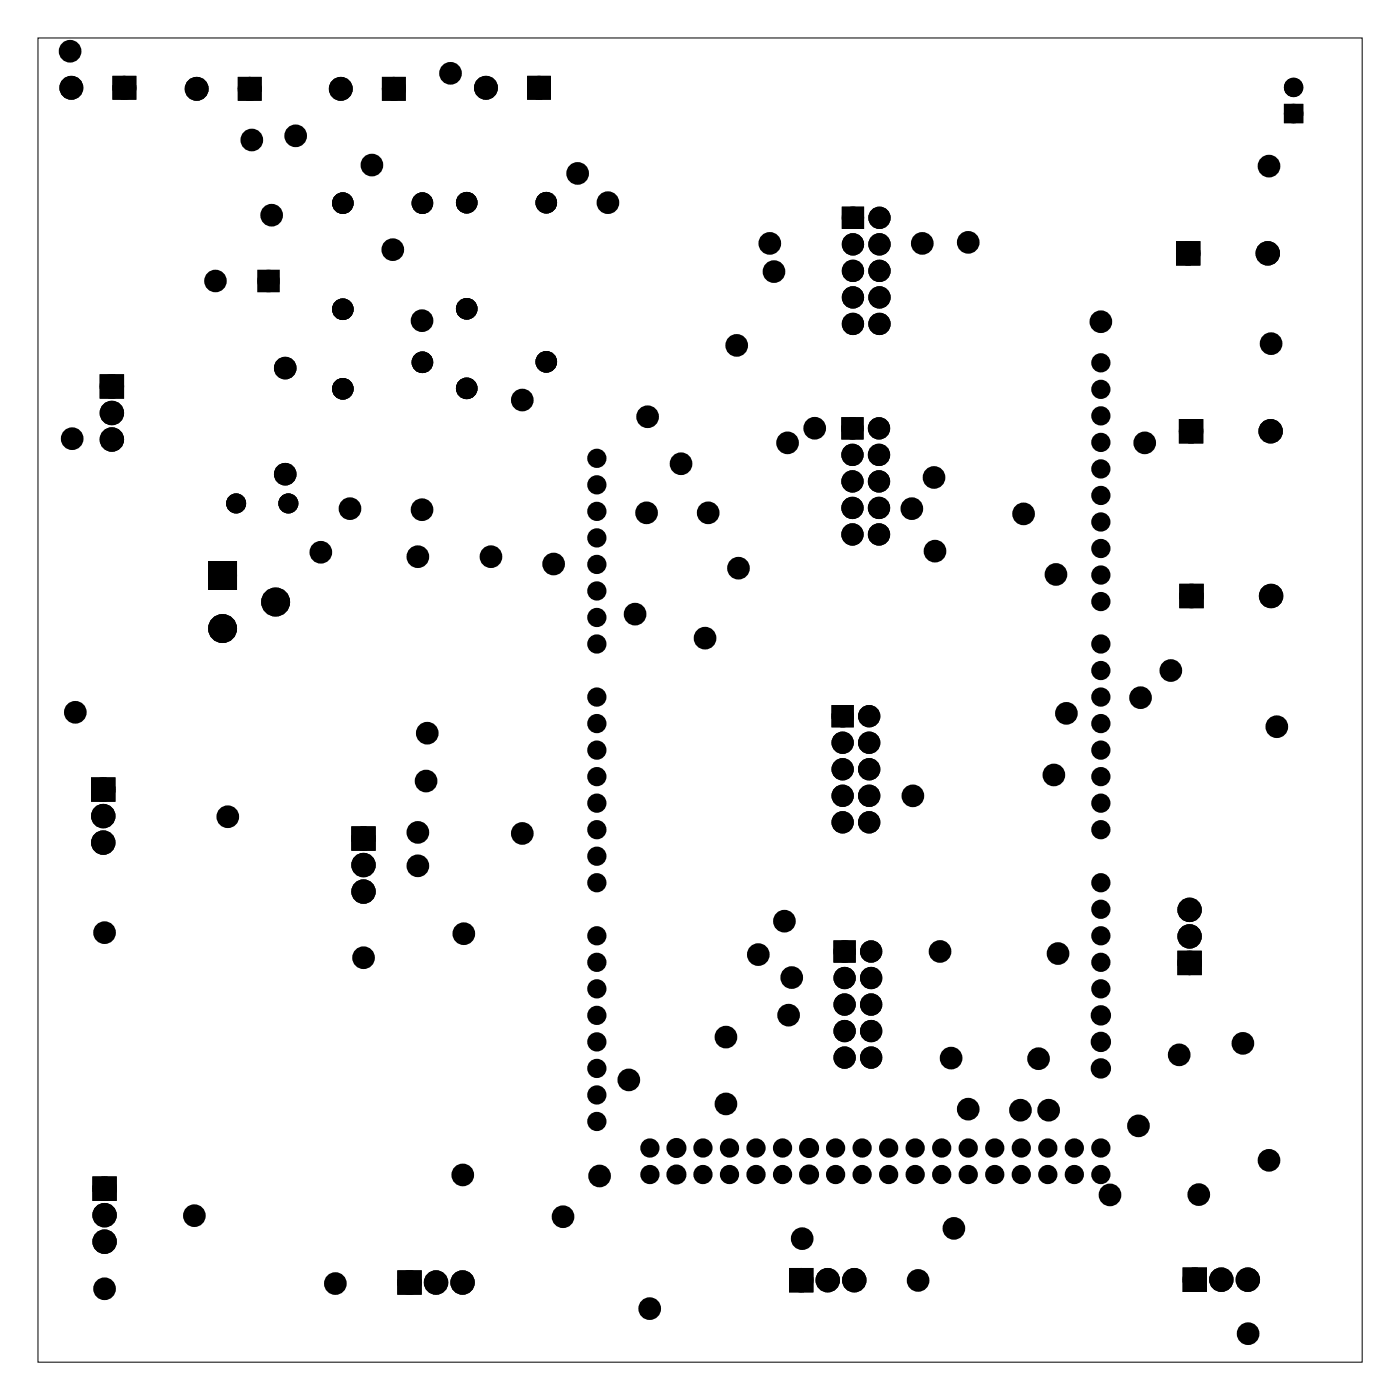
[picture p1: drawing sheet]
<svg xmlns="http://www.w3.org/2000/svg" width="134mm" height="134mm" viewBox="0 0 134 134" stroke-linecap="round" stroke-linejoin="round" font-family="sans-serif">
<path d="M3.6 3.6h126.8v126.8h-126.8z" fill="none" stroke="#000" stroke-width=".1"/>
<g fill="#000">
<circle cx="6.7" cy="4.9" r=".7"/>
<circle cx="6.8" cy="8.4" r=".76"/>
<circle cx="11.9" cy="8.4" r=".76"/>
<circle cx="18.8" cy="8.5" r=".76"/>
<circle cx="23.9" cy="8.5" r=".76"/>
<circle cx="24.1" cy="13.4" r=".7"/>
<circle cx="28.3" cy="13" r=".7"/>
<circle cx="32.6" cy="8.5" r=".76"/>
<circle cx="32.8" cy="19.5" r=".78"/>
<circle cx="35.6" cy="15.8" r=".7"/>
<circle cx="37.7" cy="8.5" r=".76"/>
<circle cx="40.4" cy="19.5" r=".78"/>
<circle cx="43.1" cy="7" r=".7"/>
<circle cx="44.7" cy="19.4" r=".78"/>
<circle cx="46.5" cy="8.4" r=".76"/>
<circle cx="51.6" cy="8.4" r=".76"/>
<circle cx="52.3" cy="19.4" r=".78"/>
<circle cx="55.3" cy="16.6" r=".7"/>
<circle cx="58.2" cy="19.4" r=".7"/>
<circle cx="121.5" cy="15.9" r=".7"/>
<circle cx="123.9" cy="8.4" r=".6"/>
<circle cx="123.9" cy="10.9" r=".6"/>
<circle cx="10.7" cy="37" r=".79"/>
<circle cx="10.7" cy="39.5" r=".79"/>
<circle cx="20.6" cy="26.9" r=".7"/>
<circle cx="25.7" cy="26.9" r=".7"/>
<circle cx="26" cy="20.6" r=".7"/>
<circle cx="27.3" cy="35.2" r=".7"/>
<circle cx="32.8" cy="37.2" r=".78"/>
<circle cx="32.8" cy="29.6" r=".78"/>
<circle cx="37.6" cy="23.9" r=".7"/>
<circle cx="40.4" cy="30.7" r=".7"/>
<circle cx="40.4" cy="34.7" r=".78"/>
<circle cx="44.7" cy="29.6" r=".78"/>
<circle cx="44.7" cy="37.2" r=".78"/>
<circle cx="50" cy="38.3" r=".7"/>
<circle cx="52.3" cy="34.6" r=".78"/>
<circle cx="62" cy="39.9" r=".7"/>
<circle cx="70.5" cy="33.1" r=".7"/>
<circle cx="73.7" cy="23.3" r=".7"/>
<circle cx="74.1" cy="26" r=".7"/>
<circle cx="81.7" cy="20.9" r=".72"/>
<circle cx="81.7" cy="23.4" r=".72"/>
<circle cx="81.7" cy="28.5" r=".72"/>
<circle cx="81.7" cy="25.9" r=".72"/>
<circle cx="81.7" cy="31" r=".72"/>
<circle cx="84.2" cy="23.4" r=".72"/>
<circle cx="84.2" cy="20.9" r=".72"/>
<circle cx="84.2" cy="25.9" r=".72"/>
<circle cx="84.2" cy="28.5" r=".72"/>
<circle cx="84.2" cy="31" r=".72"/>
<circle cx="88.3" cy="23.3" r=".7"/>
<circle cx="92.7" cy="23.2" r=".7"/>
<circle cx="105.4" cy="37.3" r=".62"/>
<circle cx="105.4" cy="39.8" r=".62"/>
<circle cx="105.4" cy="34.7" r=".62"/>
<circle cx="105.4" cy="30.8" r=".7"/>
<circle cx="113.8" cy="24.3" r=".79"/>
<circle cx="121.4" cy="24.3" r=".79"/>
<circle cx="121.7" cy="32.9" r=".7"/>
<circle cx="6.9" cy="42" r=".7"/>
<circle cx="10.7" cy="42.1" r=".79"/>
<circle cx="21.3" cy="55.1" r=".89"/>
<circle cx="22.6" cy="48.2" r=".59"/>
<circle cx="26.4" cy="57.6" r=".89"/>
<circle cx="27.3" cy="45.4" r=".7"/>
<circle cx="27.6" cy="48.2" r=".59"/>
<circle cx="30.7" cy="52.9" r=".7"/>
<circle cx="33.5" cy="48.7" r=".7"/>
<circle cx="40" cy="53.3" r=".7"/>
<circle cx="40.4" cy="48.8" r=".7"/>
<circle cx="47" cy="53.3" r=".7"/>
<circle cx="53" cy="54" r=".7"/>
<circle cx="57.2" cy="51.5" r=".62"/>
<circle cx="57.2" cy="54" r=".62"/>
<circle cx="57.2" cy="46.4" r=".62"/>
<circle cx="57.2" cy="59.1" r=".62"/>
<circle cx="57.2" cy="56.6" r=".62"/>
<circle cx="57.2" cy="49" r=".62"/>
<circle cx="57.2" cy="43.9" r=".62"/>
<circle cx="60.8" cy="58.8" r=".7"/>
<circle cx="61.9" cy="49.1" r=".7"/>
<circle cx="65.2" cy="44.4" r=".7"/>
<circle cx="67.8" cy="49.1" r=".7"/>
<circle cx="70.7" cy="54.4" r=".7"/>
<circle cx="75.4" cy="42.4" r=".7"/>
<circle cx="78" cy="41" r=".7"/>
<circle cx="81.6" cy="48.6" r=".72"/>
<circle cx="81.6" cy="51.2" r=".72"/>
<circle cx="81.6" cy="46.1" r=".72"/>
<circle cx="81.6" cy="41" r=".72"/>
<circle cx="81.6" cy="43.6" r=".72"/>
<circle cx="84.2" cy="48.6" r=".72"/>
<circle cx="84.2" cy="51.2" r=".72"/>
<circle cx="84.2" cy="41" r=".72"/>
<circle cx="84.2" cy="46.1" r=".72"/>
<circle cx="84.2" cy="43.6" r=".72"/>
<circle cx="87.3" cy="48.7" r=".7"/>
<circle cx="89.4" cy="45.7" r=".7"/>
<circle cx="89.5" cy="52.8" r=".7"/>
<circle cx="98" cy="49.2" r=".7"/>
<circle cx="101.1" cy="55" r=".7"/>
<circle cx="105.4" cy="55.1" r=".62"/>
<circle cx="105.4" cy="52.5" r=".62"/>
<circle cx="105.4" cy="47.4" r=".62"/>
<circle cx="105.4" cy="57.6" r=".62"/>
<circle cx="105.4" cy="50" r=".62"/>
<circle cx="105.4" cy="44.9" r=".62"/>
<circle cx="105.4" cy="42.4" r=".62"/>
<circle cx="109.6" cy="42.4" r=".7"/>
<circle cx="114" cy="41.3" r=".79"/>
<circle cx="114.1" cy="57.1" r=".79"/>
<circle cx="121.7" cy="41.3" r=".79"/>
<circle cx="121.7" cy="57.1" r=".79"/>
<circle cx="7.2" cy="68.2" r=".7"/>
<circle cx="9.9" cy="75.6" r=".79"/>
<circle cx="9.9" cy="78.1" r=".79"/>
<circle cx="21.3" cy="60.2" r=".89"/>
<circle cx="21.8" cy="78.2" r=".7"/>
<circle cx="40" cy="79.7" r=".7"/>
<circle cx="40.8" cy="74.8" r=".7"/>
<circle cx="40.9" cy="70.2" r=".7"/>
<circle cx="50" cy="79.8" r=".7"/>
<circle cx="57.2" cy="79.4" r=".62"/>
<circle cx="57.2" cy="66.7" r=".62"/>
<circle cx="57.2" cy="76.9" r=".62"/>
<circle cx="57.2" cy="71.8" r=".62"/>
<circle cx="57.2" cy="74.4" r=".62"/>
<circle cx="57.2" cy="61.7" r=".62"/>
<circle cx="57.2" cy="69.3" r=".62"/>
<circle cx="67.5" cy="61.1" r=".7"/>
<circle cx="80.7" cy="73.7" r=".72"/>
<circle cx="80.7" cy="68.6" r=".72"/>
<circle cx="80.7" cy="78.7" r=".72"/>
<circle cx="80.7" cy="71.1" r=".72"/>
<circle cx="80.7" cy="76.2" r=".72"/>
<circle cx="83.2" cy="68.6" r=".72"/>
<circle cx="83.2" cy="76.2" r=".72"/>
<circle cx="83.2" cy="73.7" r=".72"/>
<circle cx="83.2" cy="78.7" r=".72"/>
<circle cx="83.2" cy="71.1" r=".72"/>
<circle cx="87.4" cy="76.2" r=".7"/>
<circle cx="100.9" cy="74.2" r=".7"/>
<circle cx="102.1" cy="68.3" r=".7"/>
<circle cx="105.4" cy="71.8" r=".62"/>
<circle cx="105.4" cy="66.7" r=".62"/>
<circle cx="105.4" cy="79.4" r=".62"/>
<circle cx="105.4" cy="64.2" r=".62"/>
<circle cx="105.4" cy="76.9" r=".62"/>
<circle cx="105.4" cy="61.7" r=".62"/>
<circle cx="105.4" cy="69.3" r=".62"/>
<circle cx="105.4" cy="74.4" r=".62"/>
<circle cx="109.2" cy="66.8" r=".7"/>
<circle cx="112.1" cy="64.2" r=".7"/>
<circle cx="122.3" cy="69.6" r=".7"/>
<circle cx="9.9" cy="80.7" r=".79"/>
<circle cx="10" cy="89.3" r=".7"/>
<circle cx="34.8" cy="80.3" r=".79"/>
<circle cx="34.8" cy="82.8" r=".79"/>
<circle cx="34.8" cy="85.4" r=".79"/>
<circle cx="34.8" cy="91.7" r=".7"/>
<circle cx="40" cy="82.9" r=".7"/>
<circle cx="44.4" cy="89.4" r=".7"/>
<circle cx="57.2" cy="84.5" r=".62"/>
<circle cx="57.2" cy="89.6" r=".62"/>
<circle cx="57.2" cy="82" r=".62"/>
<circle cx="57.2" cy="92.1" r=".62"/>
<circle cx="57.2" cy="94.7" r=".62"/>
<circle cx="57.2" cy="99.8" r=".62"/>
<circle cx="57.2" cy="97.2" r=".62"/>
<circle cx="69.5" cy="99.3" r=".7"/>
<circle cx="72.6" cy="91.4" r=".7"/>
<circle cx="75.1" cy="88.2" r=".7"/>
<circle cx="75.5" cy="97.2" r=".7"/>
<circle cx="75.8" cy="93.6" r=".7"/>
<circle cx="80.9" cy="93.7" r=".72"/>
<circle cx="80.9" cy="98.7" r=".72"/>
<circle cx="80.9" cy="91.1" r=".72"/>
<circle cx="80.9" cy="96.2" r=".72"/>
<circle cx="83.4" cy="93.7" r=".72"/>
<circle cx="83.4" cy="98.7" r=".72"/>
<circle cx="83.4" cy="91.1" r=".72"/>
<circle cx="83.4" cy="96.2" r=".72"/>
<circle cx="90" cy="91.1" r=".7"/>
<circle cx="101.3" cy="91.3" r=".7"/>
<circle cx="105.4" cy="97.2" r=".67"/>
<circle cx="105.4" cy="99.8" r=".67"/>
<circle cx="105.4" cy="89.6" r=".62"/>
<circle cx="105.4" cy="84.5" r=".62"/>
<circle cx="105.4" cy="87.1" r=".62"/>
<circle cx="105.4" cy="94.7" r=".62"/>
<circle cx="105.4" cy="92.1" r=".62"/>
<circle cx="113.9" cy="87.1" r=".79"/>
<circle cx="113.9" cy="92.2" r=".79"/>
<circle cx="113.9" cy="89.7" r=".79"/>
<circle cx="119" cy="99.9" r=".7"/>
<circle cx="10" cy="113.8" r=".79"/>
<circle cx="10" cy="116.4" r=".79"/>
<circle cx="10" cy="118.9" r=".79"/>
<circle cx="18.6" cy="116.4" r=".7"/>
<circle cx="44.3" cy="112.5" r=".7"/>
<circle cx="53.9" cy="116.5" r=".7"/>
<circle cx="57.2" cy="102.3" r=".62"/>
<circle cx="57.2" cy="107.4" r=".62"/>
<circle cx="57.2" cy="104.8" r=".62"/>
<circle cx="57.4" cy="112.6" r=".7"/>
<circle cx="60.2" cy="103.4" r=".7"/>
<circle cx="62.2" cy="112.5" r=".62"/>
<circle cx="62.2" cy="109.9" r=".62"/>
<circle cx="64.8" cy="109.9" r=".66"/>
<circle cx="64.8" cy="112.5" r=".66"/>
<circle cx="67.3" cy="112.5" r=".62"/>
<circle cx="67.3" cy="109.9" r=".62"/>
<circle cx="69.5" cy="105.7" r=".7"/>
<circle cx="69.9" cy="112.5" r=".62"/>
<circle cx="69.9" cy="109.9" r=".62"/>
<circle cx="72.4" cy="112.5" r=".62"/>
<circle cx="72.4" cy="109.9" r=".62"/>
<circle cx="74.9" cy="109.9" r=".62"/>
<circle cx="74.9" cy="112.5" r=".62"/>
<circle cx="76.8" cy="118.6" r=".7"/>
<circle cx="77.5" cy="109.9" r=".66"/>
<circle cx="77.5" cy="112.5" r=".66"/>
<circle cx="80" cy="112.5" r=".62"/>
<circle cx="80" cy="109.9" r=".62"/>
<circle cx="80.9" cy="101.3" r=".72"/>
<circle cx="82.6" cy="112.5" r=".62"/>
<circle cx="82.6" cy="109.9" r=".62"/>
<circle cx="83.4" cy="101.3" r=".72"/>
<circle cx="85.1" cy="109.9" r=".62"/>
<circle cx="85.1" cy="112.5" r=".62"/>
<circle cx="87.6" cy="109.9" r=".62"/>
<circle cx="87.6" cy="112.5" r=".62"/>
<circle cx="90.2" cy="112.5" r=".62"/>
<circle cx="90.2" cy="109.9" r=".62"/>
<circle cx="91.1" cy="101.3" r=".7"/>
<circle cx="91.3" cy="117.6" r=".7"/>
<circle cx="92.7" cy="109.9" r=".62"/>
<circle cx="92.7" cy="112.5" r=".62"/>
<circle cx="92.7" cy="106.2" r=".7"/>
<circle cx="95.3" cy="112.5" r=".62"/>
<circle cx="95.3" cy="109.9" r=".62"/>
<circle cx="97.7" cy="106.3" r=".7"/>
<circle cx="97.8" cy="112.5" r=".62"/>
<circle cx="97.8" cy="109.9" r=".62"/>
<circle cx="99.4" cy="101.4" r=".7"/>
<circle cx="100.3" cy="109.9" r=".62"/>
<circle cx="100.3" cy="112.5" r=".62"/>
<circle cx="100.4" cy="106.3" r=".7"/>
<circle cx="102.9" cy="112.5" r=".62"/>
<circle cx="102.9" cy="109.9" r=".62"/>
<circle cx="105.4" cy="102.3" r=".67"/>
<circle cx="105.4" cy="109.9" r=".62"/>
<circle cx="105.4" cy="112.5" r=".62"/>
<circle cx="106.3" cy="114.4" r=".7"/>
<circle cx="109" cy="107.8" r=".7"/>
<circle cx="112.9" cy="101" r=".7"/>
<circle cx="114.8" cy="114.4" r=".7"/>
<circle cx="121.5" cy="111.1" r=".7"/>
<circle cx="10" cy="123.4" r=".7"/>
<circle cx="32.1" cy="122.9" r=".7"/>
<circle cx="39.2" cy="122.8" r=".79"/>
<circle cx="41.8" cy="122.8" r=".79"/>
<circle cx="44.3" cy="122.8" r=".79"/>
<circle cx="62.2" cy="125.3" r=".7"/>
<circle cx="76.7" cy="122.6" r=".79"/>
<circle cx="79.3" cy="122.6" r=".79"/>
<circle cx="81.8" cy="122.6" r=".79"/>
<circle cx="87.9" cy="122.6" r=".7"/>
<circle cx="114.4" cy="122.5" r=".79"/>
<circle cx="116.9" cy="122.5" r=".79"/>
<circle cx="119.5" cy="122.5" r=".79"/>
<circle cx="119.5" cy="127.7" r=".7"/>
</g>
<g fill="none" stroke="#000" stroke-width=".76" stroke-linecap="butt">
<path d="M11.2 7.6h1.5v1.6h-1.5zM23.2 7.7h1.5v1.6h-1.5zM37 7.7h1.5v1.6h-1.5zM50.9 7.6h1.5v1.6h-1.5zM9.9 36.2h1.6v1.6h-1.6zM25 26.2h1.4v1.4h-1.4zM113 23.5h1.6v1.5h-1.6zM113.3 40.5h1.5v1.6h-1.5zM113.3 56.3h1.6v1.6h-1.6zM9.1 74.8h1.6v1.6h-1.6zM34 79.5h1.6v1.6h-1.6zM113.1 91.4h1.6v1.6h-1.6z"/>
<path d="M9.2 113h1.6v1.6h-1.6zM38.4 122h1.6v1.6h-1.6zM75.9 121.8h1.6v1.6h-1.6zM113.6 121.7h1.6v1.6h-1.6z"/>
<circle cx="6.7" cy="4.9" r=".7"/>
<circle cx="6.8" cy="8.4" r=".76"/>
<circle cx="11.9" cy="8.4" r=".76"/>
<circle cx="18.8" cy="8.5" r=".76"/>
<circle cx="23.9" cy="8.5" r=".76"/>
<circle cx="24.1" cy="13.4" r=".7"/>
<circle cx="28.3" cy="13" r=".7"/>
<circle cx="32.6" cy="8.5" r=".76"/>
<circle cx="35.6" cy="15.8" r=".7"/>
<circle cx="37.7" cy="8.5" r=".76"/>
<circle cx="43.1" cy="7" r=".7"/>
<circle cx="46.5" cy="8.4" r=".76"/>
<circle cx="51.6" cy="8.4" r=".76"/>
<circle cx="55.3" cy="16.6" r=".7"/>
<circle cx="58.2" cy="19.4" r=".7"/>
<circle cx="121.5" cy="15.9" r=".7"/>
<circle cx="10.7" cy="37" r=".79"/>
<circle cx="10.7" cy="39.5" r=".79"/>
<circle cx="20.6" cy="26.9" r=".7"/>
<circle cx="25.7" cy="26.9" r=".7"/>
<circle cx="26" cy="20.6" r=".7"/>
<circle cx="27.3" cy="35.2" r=".7"/>
<circle cx="37.6" cy="23.9" r=".7"/>
<circle cx="40.4" cy="30.7" r=".7"/>
<circle cx="50" cy="38.3" r=".7"/>
<circle cx="62" cy="39.9" r=".7"/>
<circle cx="70.5" cy="33.1" r=".7"/>
<circle cx="73.7" cy="23.3" r=".7"/>
<circle cx="74.1" cy="26" r=".7"/>
<circle cx="88.3" cy="23.3" r=".7"/>
<circle cx="92.7" cy="23.2" r=".7"/>
<circle cx="105.4" cy="30.8" r=".7"/>
<circle cx="113.8" cy="24.3" r=".79"/>
<circle cx="121.4" cy="24.3" r=".79"/>
<circle cx="121.7" cy="32.9" r=".7"/>
<circle cx="6.9" cy="42" r=".7"/>
<circle cx="10.7" cy="42.1" r=".79"/>
<circle cx="27.3" cy="45.4" r=".7"/>
<circle cx="30.7" cy="52.9" r=".7"/>
<circle cx="33.5" cy="48.7" r=".7"/>
<circle cx="40" cy="53.3" r=".7"/>
<circle cx="40.4" cy="48.8" r=".7"/>
<circle cx="47" cy="53.3" r=".7"/>
<circle cx="53" cy="54" r=".7"/>
<circle cx="60.8" cy="58.8" r=".7"/>
<circle cx="61.9" cy="49.1" r=".7"/>
<circle cx="65.2" cy="44.4" r=".7"/>
<circle cx="67.8" cy="49.1" r=".7"/>
<circle cx="70.7" cy="54.4" r=".7"/>
<circle cx="75.4" cy="42.4" r=".7"/>
<circle cx="78" cy="41" r=".7"/>
<circle cx="87.3" cy="48.7" r=".7"/>
<circle cx="89.4" cy="45.7" r=".7"/>
<circle cx="89.5" cy="52.8" r=".7"/>
<circle cx="98" cy="49.2" r=".7"/>
<circle cx="101.1" cy="55" r=".7"/>
<circle cx="109.6" cy="42.4" r=".7"/>
<circle cx="114" cy="41.3" r=".79"/>
<circle cx="114.1" cy="57.1" r=".79"/>
<circle cx="121.7" cy="41.3" r=".79"/>
<circle cx="121.7" cy="57.1" r=".79"/>
<circle cx="7.2" cy="68.2" r=".7"/>
<circle cx="9.9" cy="75.6" r=".79"/>
<circle cx="9.9" cy="78.1" r=".79"/>
<circle cx="21.8" cy="78.2" r=".7"/>
<circle cx="40" cy="79.7" r=".7"/>
<circle cx="40.8" cy="74.8" r=".7"/>
<circle cx="40.9" cy="70.2" r=".7"/>
<circle cx="50" cy="79.8" r=".7"/>
<circle cx="67.5" cy="61.1" r=".7"/>
<circle cx="87.4" cy="76.2" r=".7"/>
<circle cx="100.9" cy="74.2" r=".7"/>
<circle cx="102.1" cy="68.3" r=".7"/>
<circle cx="109.2" cy="66.8" r=".7"/>
<circle cx="112.1" cy="64.2" r=".7"/>
<circle cx="122.3" cy="69.6" r=".7"/>
<circle cx="9.9" cy="80.7" r=".79"/>
<circle cx="10" cy="89.3" r=".7"/>
<circle cx="34.8" cy="80.3" r=".79"/>
<circle cx="34.8" cy="82.8" r=".79"/>
<circle cx="34.8" cy="85.4" r=".79"/>
<circle cx="34.8" cy="91.7" r=".7"/>
<circle cx="40" cy="82.9" r=".7"/>
<circle cx="44.4" cy="89.4" r=".7"/>
<circle cx="69.5" cy="99.3" r=".7"/>
<circle cx="72.6" cy="91.4" r=".7"/>
<circle cx="75.1" cy="88.2" r=".7"/>
<circle cx="75.5" cy="97.2" r=".7"/>
<circle cx="75.8" cy="93.6" r=".7"/>
<circle cx="90" cy="91.1" r=".7"/>
<circle cx="101.3" cy="91.3" r=".7"/>
<circle cx="113.9" cy="87.1" r=".79"/>
<circle cx="113.9" cy="89.7" r=".79"/>
<circle cx="113.9" cy="92.2" r=".79"/>
<circle cx="119" cy="99.9" r=".7"/>
<circle cx="10" cy="113.8" r=".79"/>
<circle cx="10" cy="116.4" r=".79"/>
<circle cx="10" cy="118.9" r=".79"/>
<circle cx="18.6" cy="116.4" r=".7"/>
<circle cx="44.3" cy="112.5" r=".7"/>
<circle cx="53.9" cy="116.5" r=".7"/>
<circle cx="57.4" cy="112.6" r=".7"/>
<circle cx="60.2" cy="103.4" r=".7"/>
<circle cx="69.5" cy="105.7" r=".7"/>
<circle cx="76.8" cy="118.6" r=".7"/>
<circle cx="91.1" cy="101.3" r=".7"/>
<circle cx="91.3" cy="117.6" r=".7"/>
<circle cx="92.7" cy="106.2" r=".7"/>
<circle cx="97.7" cy="106.3" r=".7"/>
<circle cx="99.4" cy="101.4" r=".7"/>
<circle cx="100.4" cy="106.3" r=".7"/>
<circle cx="106.3" cy="114.4" r=".7"/>
<circle cx="109" cy="107.8" r=".7"/>
<circle cx="112.9" cy="101" r=".7"/>
<circle cx="114.8" cy="114.4" r=".7"/>
<circle cx="121.5" cy="111.1" r=".7"/>
<circle cx="10" cy="123.4" r=".7"/>
<circle cx="32.1" cy="122.9" r=".7"/>
<circle cx="39.2" cy="122.8" r=".79"/>
<circle cx="41.8" cy="122.8" r=".79"/>
<circle cx="44.3" cy="122.8" r=".79"/>
<circle cx="62.2" cy="125.3" r=".7"/>
<circle cx="76.7" cy="122.6" r=".79"/>
<circle cx="79.3" cy="122.6" r=".79"/>
<circle cx="81.8" cy="122.6" r=".79"/>
<circle cx="87.9" cy="122.6" r=".7"/>
<circle cx="114.4" cy="122.5" r=".79"/>
<circle cx="116.9" cy="122.5" r=".79"/>
<circle cx="119.5" cy="122.5" r=".79"/>
<circle cx="119.5" cy="127.7" r=".7"/>
</g>
<g fill="#000">
<path d="M11.2 7.6h1.5v1.6h-1.5zM23.2 7.7h1.5v1.6h-1.5zM37 7.7h1.5v1.6h-1.5zM50.9 7.6h1.5v1.6h-1.5zM123.3 10.3h1.2v1.2h-1.2zM9.9 36.2h1.6v1.6h-1.6zM25 26.2h1.4v1.4h-1.4zM80.9 20.1h1.5v1.5h-1.5zM113 23.5h1.6v1.5h-1.6zM20.4 54.2h1.8v1.8h-1.8zM80.9 40.3h1.5v1.4h-1.5zM113.3 40.5h1.5v1.6h-1.5z"/>
<path d="M113.3 56.3h1.6v1.6h-1.6zM9.1 74.8h1.6v1.6h-1.6zM34 79.5h1.6v1.6h-1.6zM80 67.9h1.4v1.4h-1.4zM80.2 90.4h1.4v1.4h-1.4zM113.1 91.4h1.6v1.6h-1.6zM9.2 113h1.6v1.6h-1.6zM38.4 122h1.6v1.6h-1.6zM75.9 121.8h1.6v1.6h-1.6zM113.6 121.7h1.6v1.6h-1.6z"/>
</g>
<g fill="none" stroke="#000" stroke-width=".65" stroke-linecap="butt">
<path d="M123.3 10.3h1.2v1.2h-1.2z"/>
<circle cx="123.9" cy="10.9" r=".6"/>
<circle cx="123.9" cy="8.4" r=".6"/>
</g>
<g fill="none" stroke="#000" stroke-width=".51">
<circle cx="32.8" cy="19.5" r=".78"/>
<circle cx="40.4" cy="19.5" r=".78"/>
<circle cx="44.7" cy="19.4" r=".78"/>
<circle cx="52.3" cy="19.4" r=".78"/>
<circle cx="32.8" cy="37.2" r=".78"/>
<circle cx="32.8" cy="29.6" r=".78"/>
<circle cx="40.4" cy="34.7" r=".78"/>
<circle cx="44.7" cy="37.2" r=".78"/>
<circle cx="44.7" cy="29.6" r=".78"/>
<circle cx="52.3" cy="34.6" r=".78"/>
</g>
<g fill="none" stroke="#000" stroke-width=".69" stroke-linecap="butt">
<path d="M80.9 20.1h1.5v1.5h-1.5zM80.9 40.3h1.5v1.4h-1.5zM80 67.9h1.4v1.4h-1.4zM80.2 90.4h1.4v1.4h-1.4z"/>
<circle cx="81.7" cy="20.9" r=".72"/>
<circle cx="81.7" cy="31" r=".72"/>
<circle cx="81.7" cy="28.5" r=".72"/>
<circle cx="81.7" cy="23.4" r=".72"/>
<circle cx="81.7" cy="25.9" r=".72"/>
<circle cx="84.2" cy="20.9" r=".72"/>
<circle cx="84.2" cy="28.5" r=".72"/>
<circle cx="84.2" cy="31" r=".72"/>
<circle cx="84.2" cy="25.9" r=".72"/>
<circle cx="84.2" cy="23.4" r=".72"/>
<circle cx="81.6" cy="41" r=".72"/>
<circle cx="81.6" cy="48.6" r=".72"/>
<circle cx="81.6" cy="51.2" r=".72"/>
<circle cx="81.6" cy="43.6" r=".72"/>
<circle cx="81.6" cy="46.1" r=".72"/>
<circle cx="84.2" cy="41" r=".72"/>
<circle cx="84.2" cy="48.6" r=".72"/>
<circle cx="84.2" cy="51.2" r=".72"/>
<circle cx="84.2" cy="43.6" r=".72"/>
<circle cx="84.2" cy="46.1" r=".72"/>
<circle cx="80.7" cy="68.6" r=".72"/>
<circle cx="80.7" cy="78.7" r=".72"/>
<circle cx="80.7" cy="76.2" r=".72"/>
<circle cx="80.7" cy="71.1" r=".72"/>
<circle cx="80.7" cy="73.7" r=".72"/>
<circle cx="83.2" cy="68.6" r=".72"/>
<circle cx="83.2" cy="76.2" r=".72"/>
<circle cx="83.2" cy="78.7" r=".72"/>
<circle cx="83.2" cy="71.1" r=".72"/>
<circle cx="83.2" cy="73.7" r=".72"/>
<circle cx="80.9" cy="91.1" r=".72"/>
<circle cx="80.9" cy="98.7" r=".72"/>
<circle cx="80.9" cy="93.7" r=".72"/>
<circle cx="80.9" cy="96.2" r=".72"/>
<circle cx="83.4" cy="91.1" r=".72"/>
<circle cx="83.4" cy="98.7" r=".72"/>
<circle cx="83.4" cy="93.7" r=".72"/>
<circle cx="83.4" cy="96.2" r=".72"/>
<circle cx="80.9" cy="101.3" r=".72"/>
<circle cx="83.4" cy="101.3" r=".72"/>
</g>
<g fill="none" stroke="#000" stroke-width=".99" stroke-linecap="butt">
<path d="M20.4 54.2h1.8v1.8h-1.8z"/>
<circle cx="21.3" cy="55.1" r=".89"/>
<circle cx="26.4" cy="57.6" r=".89"/>
<circle cx="21.3" cy="60.2" r=".89"/>
</g>
<g fill="none" stroke="#000" stroke-width=".61" stroke-linecap="butt">
<circle cx="105.4" cy="39.8" r=".62"/>
<circle cx="105.4" cy="37.3" r=".62"/>
<circle cx="105.4" cy="34.7" r=".62"/>
<circle cx="57.2" cy="43.9" r=".62"/>
<circle cx="57.2" cy="49" r=".62"/>
<circle cx="57.2" cy="51.5" r=".62"/>
<circle cx="57.2" cy="46.4" r=".62"/>
<circle cx="57.2" cy="54" r=".62"/>
<circle cx="57.2" cy="59.1" r=".62"/>
<circle cx="57.2" cy="56.6" r=".62"/>
<circle cx="105.4" cy="52.5" r=".62"/>
<circle cx="105.4" cy="57.6" r=".62"/>
<circle cx="105.4" cy="55.1" r=".62"/>
<circle cx="105.4" cy="42.4" r=".62"/>
<circle cx="105.4" cy="44.9" r=".62"/>
<circle cx="105.4" cy="50" r=".62"/>
<circle cx="105.4" cy="47.4" r=".62"/>
<circle cx="57.2" cy="69.3" r=".62"/>
<circle cx="57.2" cy="74.4" r=".62"/>
<circle cx="57.2" cy="71.8" r=".62"/>
<circle cx="57.2" cy="79.4" r=".62"/>
<circle cx="57.2" cy="66.7" r=".62"/>
<circle cx="57.2" cy="61.7" r=".62"/>
<circle cx="57.2" cy="76.9" r=".62"/>
<circle cx="105.4" cy="69.3" r=".62"/>
<circle cx="105.4" cy="71.8" r=".62"/>
<circle cx="105.4" cy="76.9" r=".62"/>
<circle cx="105.4" cy="74.4" r=".62"/>
<circle cx="105.4" cy="61.7" r=".62"/>
<circle cx="105.4" cy="66.7" r=".62"/>
<circle cx="105.4" cy="64.2" r=".62"/>
<circle cx="105.4" cy="79.4" r=".62"/>
<circle cx="57.2" cy="94.7" r=".62"/>
<circle cx="57.2" cy="82" r=".62"/>
<circle cx="57.2" cy="97.2" r=".62"/>
<circle cx="57.2" cy="99.8" r=".62"/>
<circle cx="57.2" cy="84.5" r=".62"/>
<circle cx="57.2" cy="89.6" r=".62"/>
<circle cx="57.2" cy="92.1" r=".62"/>
<circle cx="105.4" cy="99.8" r=".67"/>
<circle cx="105.4" cy="97.2" r=".67"/>
<circle cx="105.4" cy="94.7" r=".62"/>
<circle cx="105.4" cy="89.6" r=".62"/>
<circle cx="105.4" cy="84.5" r=".62"/>
<circle cx="105.4" cy="92.1" r=".62"/>
<circle cx="105.4" cy="87.1" r=".62"/>
<circle cx="57.2" cy="102.3" r=".62"/>
<circle cx="57.2" cy="104.8" r=".62"/>
<circle cx="57.2" cy="107.4" r=".62"/>
<circle cx="62.2" cy="109.9" r=".62"/>
<circle cx="62.2" cy="112.5" r=".62"/>
<circle cx="64.8" cy="112.5" r=".66"/>
<circle cx="64.8" cy="109.9" r=".66"/>
<circle cx="67.3" cy="109.9" r=".62"/>
<circle cx="67.3" cy="112.5" r=".62"/>
<circle cx="69.9" cy="112.5" r=".62"/>
<circle cx="69.9" cy="109.9" r=".62"/>
<circle cx="72.4" cy="109.9" r=".62"/>
<circle cx="72.4" cy="112.5" r=".62"/>
<circle cx="74.9" cy="112.5" r=".62"/>
<circle cx="74.9" cy="109.9" r=".62"/>
<circle cx="77.5" cy="112.5" r=".66"/>
<circle cx="77.5" cy="109.9" r=".66"/>
<circle cx="80" cy="112.5" r=".62"/>
<circle cx="80" cy="109.9" r=".62"/>
<circle cx="82.6" cy="109.9" r=".62"/>
<circle cx="82.6" cy="112.5" r=".62"/>
<circle cx="85.1" cy="109.9" r=".62"/>
<circle cx="85.1" cy="112.5" r=".62"/>
<circle cx="87.6" cy="112.5" r=".62"/>
<circle cx="87.6" cy="109.9" r=".62"/>
<circle cx="90.2" cy="112.5" r=".62"/>
<circle cx="90.2" cy="109.9" r=".62"/>
<circle cx="92.7" cy="109.9" r=".62"/>
<circle cx="92.7" cy="112.5" r=".62"/>
<circle cx="95.3" cy="112.5" r=".62"/>
<circle cx="95.3" cy="109.9" r=".62"/>
<circle cx="97.8" cy="109.9" r=".62"/>
<circle cx="97.8" cy="112.5" r=".62"/>
<circle cx="100.3" cy="112.5" r=".62"/>
<circle cx="100.3" cy="109.9" r=".62"/>
<circle cx="102.9" cy="112.5" r=".62"/>
<circle cx="102.9" cy="109.9" r=".62"/>
<circle cx="105.4" cy="102.3" r=".67"/>
<circle cx="105.4" cy="109.9" r=".62"/>
<circle cx="105.4" cy="112.5" r=".62"/>
</g>
<g fill="none" stroke="#000" stroke-width=".25">
<circle cx="105.4" cy="39.8" r=".62"/>
<circle cx="105.4" cy="37.3" r=".62"/>
<circle cx="105.4" cy="34.7" r=".62"/>
<circle cx="57.2" cy="43.9" r=".62"/>
<circle cx="57.2" cy="49" r=".62"/>
<circle cx="57.2" cy="51.5" r=".62"/>
<circle cx="57.2" cy="46.4" r=".62"/>
<circle cx="57.2" cy="54" r=".62"/>
<circle cx="57.2" cy="59.1" r=".62"/>
<circle cx="57.2" cy="56.6" r=".62"/>
<circle cx="105.4" cy="52.5" r=".62"/>
<circle cx="105.4" cy="57.6" r=".62"/>
<circle cx="105.4" cy="55.1" r=".62"/>
<circle cx="105.4" cy="42.4" r=".62"/>
<circle cx="105.4" cy="44.9" r=".62"/>
<circle cx="105.4" cy="50" r=".62"/>
<circle cx="105.4" cy="47.4" r=".62"/>
<circle cx="57.2" cy="69.3" r=".62"/>
<circle cx="57.2" cy="74.4" r=".62"/>
<circle cx="57.2" cy="71.8" r=".62"/>
<circle cx="57.2" cy="79.4" r=".62"/>
<circle cx="57.2" cy="66.7" r=".62"/>
<circle cx="57.2" cy="61.7" r=".62"/>
<circle cx="57.2" cy="76.9" r=".62"/>
<circle cx="105.4" cy="69.3" r=".62"/>
<circle cx="105.4" cy="71.8" r=".62"/>
<circle cx="105.4" cy="76.9" r=".62"/>
<circle cx="105.4" cy="74.4" r=".62"/>
<circle cx="105.4" cy="61.7" r=".62"/>
<circle cx="105.4" cy="66.7" r=".62"/>
<circle cx="105.4" cy="64.2" r=".62"/>
<circle cx="105.4" cy="79.4" r=".62"/>
<circle cx="57.2" cy="94.7" r=".62"/>
<circle cx="57.2" cy="82" r=".62"/>
<circle cx="57.2" cy="97.2" r=".62"/>
<circle cx="57.2" cy="99.8" r=".62"/>
<circle cx="57.2" cy="84.5" r=".62"/>
<circle cx="57.2" cy="89.6" r=".62"/>
<circle cx="57.2" cy="92.1" r=".62"/>
<circle cx="105.4" cy="99.8" r=".67"/>
<circle cx="105.4" cy="97.2" r=".67"/>
<circle cx="105.4" cy="94.7" r=".62"/>
<circle cx="105.4" cy="89.6" r=".62"/>
<circle cx="105.4" cy="84.5" r=".62"/>
<circle cx="105.4" cy="92.1" r=".62"/>
<circle cx="105.4" cy="87.1" r=".62"/>
<circle cx="57.2" cy="102.3" r=".62"/>
<circle cx="57.2" cy="104.8" r=".62"/>
<circle cx="57.2" cy="107.4" r=".62"/>
<circle cx="62.2" cy="109.9" r=".62"/>
<circle cx="62.2" cy="112.5" r=".62"/>
<circle cx="64.8" cy="112.5" r=".66"/>
<circle cx="64.8" cy="109.9" r=".66"/>
<circle cx="67.3" cy="109.9" r=".62"/>
<circle cx="67.3" cy="112.5" r=".62"/>
<circle cx="69.9" cy="112.5" r=".62"/>
<circle cx="69.9" cy="109.9" r=".62"/>
<circle cx="72.4" cy="109.9" r=".62"/>
<circle cx="72.4" cy="112.5" r=".62"/>
<circle cx="74.9" cy="112.5" r=".62"/>
<circle cx="74.9" cy="109.9" r=".62"/>
<circle cx="77.5" cy="112.5" r=".66"/>
<circle cx="77.5" cy="109.9" r=".66"/>
<circle cx="80" cy="112.5" r=".62"/>
<circle cx="80" cy="109.9" r=".62"/>
<circle cx="82.6" cy="109.9" r=".62"/>
<circle cx="82.6" cy="112.5" r=".62"/>
<circle cx="85.1" cy="109.9" r=".62"/>
<circle cx="85.1" cy="112.5" r=".62"/>
<circle cx="87.6" cy="112.5" r=".62"/>
<circle cx="87.6" cy="109.9" r=".62"/>
<circle cx="90.2" cy="112.5" r=".62"/>
<circle cx="90.2" cy="109.9" r=".62"/>
<circle cx="92.7" cy="109.9" r=".62"/>
<circle cx="92.7" cy="112.5" r=".62"/>
<circle cx="95.3" cy="112.5" r=".62"/>
<circle cx="95.3" cy="109.9" r=".62"/>
<circle cx="97.8" cy="109.9" r=".62"/>
<circle cx="97.8" cy="112.5" r=".62"/>
<circle cx="100.3" cy="112.5" r=".62"/>
<circle cx="100.3" cy="109.9" r=".62"/>
<circle cx="102.9" cy="112.5" r=".62"/>
<circle cx="102.9" cy="109.9" r=".62"/>
<circle cx="105.4" cy="102.3" r=".67"/>
<circle cx="105.4" cy="109.9" r=".62"/>
<circle cx="105.4" cy="112.5" r=".62"/>
</g>
<g fill="none" stroke="#000" stroke-width=".73" stroke-linecap="butt">
<circle cx="22.6" cy="48.2" r=".59"/>
<circle cx="27.6" cy="48.2" r=".59"/>
</g>
</svg>
